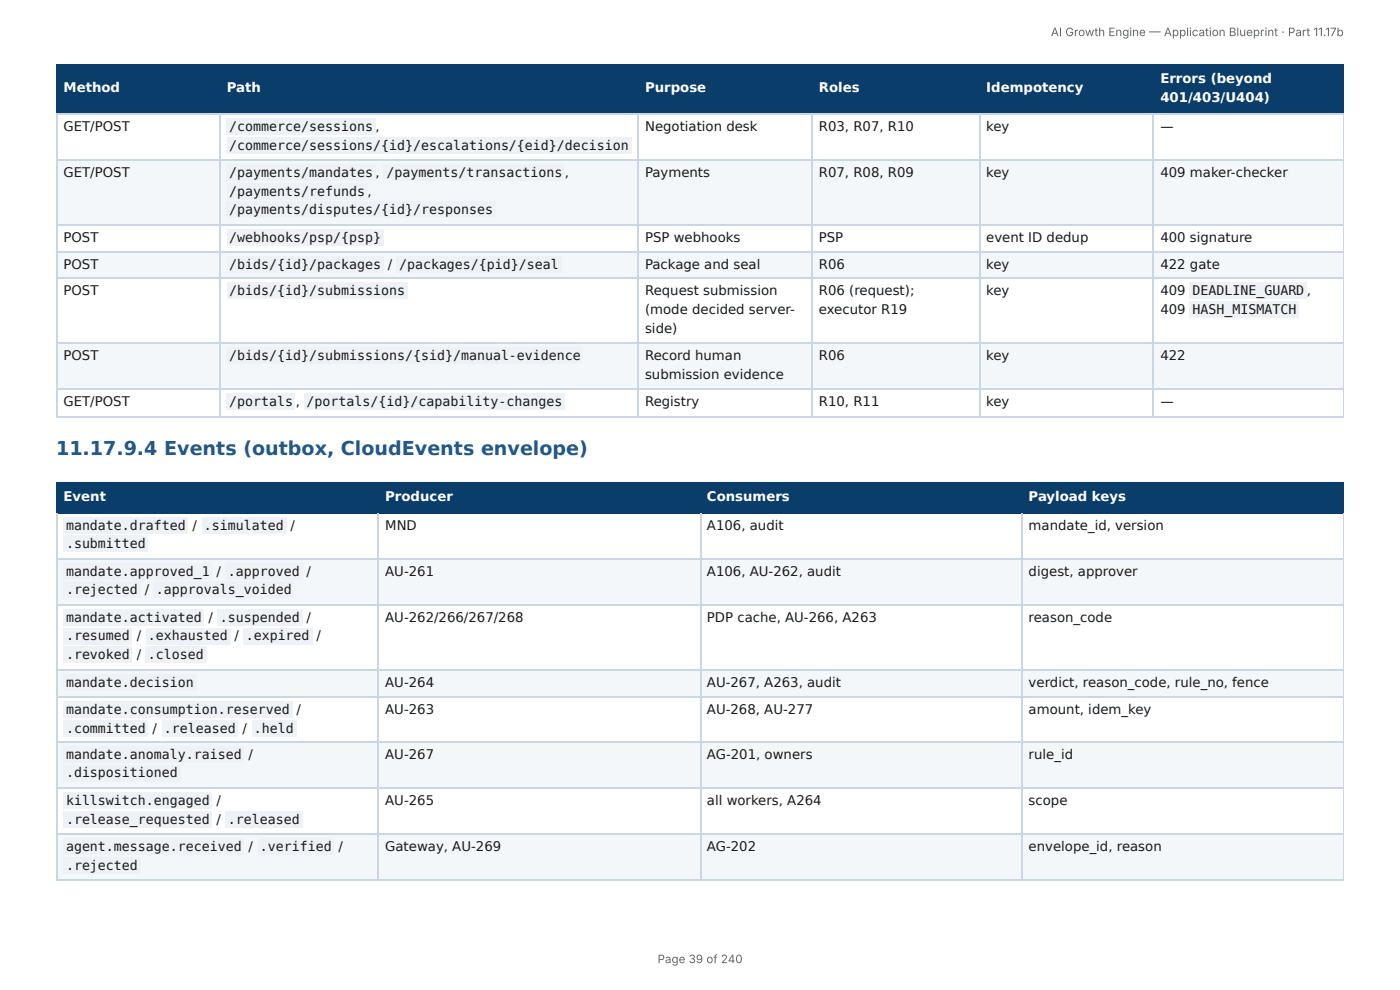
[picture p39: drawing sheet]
<svg xmlns="http://www.w3.org/2000/svg" width="297mm" height="210mm" viewBox="0 0 297 210" stroke-linecap="round" stroke-linejoin="round" font-family="sans-serif">
<defs><g id="words">
<text font-size="4.1" fill="#1f5a8c" x="11.9" y="96.6">11.17.9.4 Events (outbox, CloudEvents envelope)</text>
<g font-size="2.8" fill="#fff">
<text x="246.5" y="17.7">Errors (beyond</text>
<text x="13.5" y="19.6">Method</text>
<text x="48.2" y="19.6">Path</text>
<text x="137" y="19.6">Purpose</text>
<text x="173.9" y="19.6">Roles</text>
<text x="209.5" y="19.6">Idempotency</text>
<text x="246.5" y="21.7">401/403/U404)</text>
<text x="13.5" y="106.4">Event</text>
<text x="81.8" y="106.4">Producer</text>
<text x="150.2" y="106.4">Consumers</text>
<text x="218.5" y="106.4">Payload keys</text>
</g>
<g font-size="2.8" fill="#1a1a1a">
<text x="13.5" y="27.8">GET/POST</text>
<text x="48.7" y="27.8">/commerce/sessions ,</text>
<text x="137" y="27.8">Negotiation desk</text>
<text x="173.9" y="27.8">R03, R07, R10</text>
<text x="209.5" y="27.8">key</text>
<text x="246.5" y="27.8">—</text>
<text x="48.7" y="31.8">/commerce/sessions/{id}/escalations/{eid}/decision</text>
<text x="13.5" y="37.6">GET/POST</text>
<text x="48.7" y="37.6">/payments/mandates ,</text>
<text x="48.7" y="41.5">/payments/refunds</text>
<text x="78.1" y="41.5">,</text>
<text x="82.1" y="37.6">/payments/transactions</text>
<text x="120" y="37.6">,</text>
<text x="137" y="37.6">Payments</text>
<text x="173.9" y="37.6">R07, R08, R09</text>
<text x="209.5" y="37.6">key</text>
<text x="246.5" y="37.6">409 maker-checker</text>
<text x="48.7" y="45.5">/payments/disputes/{id}/responses</text>
<text x="13.5" y="51.3">POST</text>
<text x="48.7" y="51.3">/webhooks/psp/{psp}</text>
<text x="137" y="51.3">PSP webhooks</text>
<text x="173.9" y="51.3">PSP</text>
<text x="209.5" y="51.3">event ID dedup</text>
<text x="246.5" y="51.3">400 signature</text>
<text x="13.5" y="57.2">POST</text>
<text x="48.7" y="57.2">/bids/{id}/packages</text>
<text x="82.4" y="57.2">/</text>
<text x="84.8" y="57.2">/packages/{pid}/seal</text>
<text x="137" y="57.2">Package and seal</text>
<text x="173.9" y="57.2">R06</text>
<text x="209.5" y="57.2">key</text>
<text x="246.5" y="57.2">422 gate</text>
<text x="13.5" y="62.7">POST</text>
<text x="48.7" y="62.7">/bids/{id}/submissions</text>
<text x="137" y="62.7">Request submission</text>
<text x="173.9" y="62.7">R06 (request);</text>
<text x="209.5" y="62.7">key</text>
<text x="246.5" y="62.7">409</text>
<text x="253.3" y="62.7">DEADLINE_GUARD</text>
<text x="277.6" y="62.7">,</text>
<text x="137" y="66.7">(mode decided server-</text>
<text x="137" y="70.6">side)</text>
<text x="173.9" y="66.7">executor R19</text>
<text x="246.5" y="66.7">409</text>
<text x="253.3" y="66.7">HASH_MISMATCH</text>
<text x="13.5" y="76.5">POST</text>
<text x="48.7" y="76.5">/bids/{id}/submissions/{sid}/manual-evidence</text>
<text x="137" y="76.5">Record human</text>
<text x="173.9" y="76.5">R06</text>
<text x="209.5" y="76.5">key</text>
<text x="246.5" y="76.5">422</text>
<text x="137" y="80.4">submission evidence</text>
<text x="13.5" y="86.3">GET/POST</text>
<text x="48.7" y="86.3">/portals</text>
<text x="62.8" y="86.3">,</text>
<text x="65.1" y="86.3">/portals/{id}/capability-changes</text>
<text x="137" y="86.3">Registry</text>
<text x="173.9" y="86.3">R10, R11</text>
<text x="209.5" y="86.3">key</text>
<text x="246.5" y="86.3">—</text>
<text x="14" y="112.4">mandate.drafted</text>
<text x="40.9" y="112.4">/</text>
<text x="43.3" y="112.4">.simulated</text>
<text x="61.7" y="112.4">/</text>
<text x="81.8" y="112.4">MND</text>
<text x="150.2" y="112.4">A106, audit</text>
<text x="218.5" y="112.4">mandate_id, version</text>
<text x="14" y="116.4">.submitted</text>
<text x="14" y="122.2">mandate.approved_1</text>
<text x="46" y="122.2">/</text>
<text x="48.4" y="122.2">.approved</text>
<text x="65.1" y="122.2">/</text>
<text x="81.8" y="122.2">AU-261</text>
<text x="150.2" y="122.2">A106, AU-262, audit</text>
<text x="218.5" y="122.2">digest, approver</text>
<text x="14" y="126.2">.rejected</text>
<text x="30.7" y="126.2">/</text>
<text x="33.1" y="126.2">.approvals_voided</text>
<text x="14" y="132">mandate.activated</text>
<text x="14" y="136">.resumed</text>
<text x="29" y="136">/</text>
<text x="31.4" y="136">.exhausted</text>
<text x="44.3" y="132">/</text>
<text x="46.7" y="132">.suspended</text>
<text x="49.8" y="136">/</text>
<text x="52.2" y="136">.expired</text>
<text x="65.1" y="132">/</text>
<text x="67.2" y="136">/</text>
<text x="81.8" y="132">AU-262/266/267/268</text>
<text x="150.2" y="132">PDP cache, AU-266, A263</text>
<text x="218.5" y="132">reason_code</text>
<text x="14" y="140">.revoked</text>
<text x="29" y="140">/</text>
<text x="31.4" y="140">.closed</text>
<text x="14" y="145.8">mandate.decision</text>
<text x="81.8" y="145.8">AU-264</text>
<text x="150.2" y="145.8">AU-267, A263, audit</text>
<text x="218.5" y="145.8">verdict, reason_code, rule_no, fence</text>
<text x="14" y="151.6">mandate.consumption.reserved</text>
<text x="14" y="155.6">.committed</text>
<text x="32.4" y="155.6">/</text>
<text x="34.8" y="155.6">.released</text>
<text x="51.5" y="155.6">/</text>
<text x="53.9" y="155.6">.held</text>
<text x="63" y="151.6">/</text>
<text x="81.8" y="151.6">AU-263</text>
<text x="150.2" y="151.6">AU-268, AU-277</text>
<text x="218.5" y="151.6">amount, idem_key</text>
<text x="14" y="161.1">mandate.anomaly.raised</text>
<text x="52.8" y="161.1">/</text>
<text x="81.8" y="161.1">AU-267</text>
<text x="150.2" y="161.1">AG-201, owners</text>
<text x="218.5" y="161.1">rule_id</text>
<text x="14" y="165.1">.dispositioned</text>
<text x="14" y="170.9">killswitch.engaged</text>
<text x="46" y="170.9">/</text>
<text x="81.8" y="170.9">AU-265</text>
<text x="150.2" y="170.9">all workers, A264</text>
<text x="218.5" y="170.9">scope</text>
<text x="14" y="174.9">.release_requested</text>
<text x="46" y="174.9">/</text>
<text x="48.4" y="174.9">.released</text>
<text x="14" y="180.7">agent.message.received</text>
<text x="14" y="184.7">.rejected</text>
<text x="52.8" y="180.7">/</text>
<text x="55.2" y="180.7">.verified</text>
<text x="71.9" y="180.7">/</text>
<text x="81.8" y="180.7">Gateway, AU-269</text>
<text x="150.2" y="180.7">AG-202</text>
<text x="218.5" y="180.7">envelope_id, reason</text>
</g>
<g font-size="2.5" fill="#666">
<text x="223.2" y="7.7">AI Growth Engine — Application Blueprint · Part 11.17b</text>
<text x="139.7" y="204.5">Page 39 of 240</text>
</g>
</g></defs>
<g fill="#0b3d6b">
<path d="M12.2 14h34.6v10.1h-34.6z"/>
<path d="M46.8 14h88.7v10.1h-88.7z"/>
<path d="M135.5 14h37v10.1h-37z"/>
<path d="M172.5 14h35.5v10.1h-35.5z"/>
<path d="M208 14h37v10.1h-37z"/>
<path d="M245 14h40.4v10.1h-40.4z"/>
</g>
<g fill="#f4f7fa">
<path d="M12.2 33.9h34.6v13.7h-34.6z"/>
<path d="M46.8 33.9h88.7v13.7h-88.7z"/>
<path d="M135.5 33.9h37v13.7h-37z"/>
<path d="M172.5 33.9h35.5v13.7h-35.5z"/>
<path d="M208 33.9h37v13.7h-37z"/>
<path d="M245 33.9h40.4v13.7h-40.4z"/>
<path d="M12.2 53.4h34.6v5.9h-34.6z"/>
<path d="M46.8 53.4h88.7v5.9h-88.7z"/>
<path d="M135.5 53.4h37v5.9h-37z"/>
<path d="M172.5 53.4h35.5v5.9h-35.5z"/>
<path d="M208 53.4h37v5.9h-37z"/>
<path d="M245 53.4h40.4v5.9h-40.4z"/>
<path d="M12.2 73h34.6v9.8h-34.6z"/>
<path d="M46.8 73h88.7v9.8h-88.7z"/>
<path d="M135.5 73h37v9.8h-37z"/>
<path d="M172.5 73h35.5v9.8h-35.5z"/>
<path d="M208 73h37v9.8h-37z"/>
<path d="M245 73h40.4v9.8h-40.4z"/>
</g>
<path d="M11.9 13.9h273.5M12 13.8v10.5M46.7 13.8v10.5M135.6 13.8v10.5M172.4 13.8v10.5M208.1 13.8v10.5M244.9 13.8v10.5M11.9 24.2h273.5" fill="none" stroke="#0b3d6b" stroke-width=".26"/>
<path d="M285.3 13.8v10.5" fill="none" stroke="#0b3d6b" stroke-width=".21"/>
<g fill="none" stroke="#c9d6e3" stroke-width=".26">
<path d="M11.9 24.2h273.5M11.9 34h273.5M12 24.3v64.3M46.7 24.3v64.3M135.6 24.3v64.3M172.4 24.3v64.3M208.1 24.3v64.3M244.9 24.3v64.3M11.9 47.8h273.5M11.9 53.6h273.5M11.9 59.1h273.5M11.9 72.9h273.5"/>
<path d="M11.9 82.7h273.5M11.9 88.5h273.5"/>
</g>
<path d="M285.3 24.3v64.3" fill="none" stroke="#c9d6e3" stroke-width=".21"/>
<g fill="#0b3d6b">
<path d="M12.2 102.7h68.2v6.3h-68.2z"/>
<path d="M80.4 102.7h68.3v6.3h-68.3z"/>
<path d="M148.7 102.7h68.3v6.3h-68.3z"/>
<path d="M217 102.7h68.4v6.3h-68.4z"/>
</g>
<g fill="#f4f7fa">
<path d="M12.2 118.5h68.2v9.8h-68.2z"/>
<path d="M80.4 118.5h68.3v9.8h-68.3z"/>
<path d="M148.7 118.5h68.3v9.8h-68.3z"/>
<path d="M217 118.5h68.4v9.8h-68.4z"/>
<path d="M12.2 142.1h68.2v5.8h-68.2z"/>
<path d="M80.4 142.1h68.3v5.8h-68.3z"/>
<path d="M148.7 142.1h68.3v5.8h-68.3z"/>
<path d="M217 142.1h68.4v5.8h-68.4z"/>
<path d="M12.2 157.7h68.2v9.8h-68.2z"/>
<path d="M80.4 157.7h68.3v9.8h-68.3z"/>
<path d="M148.7 157.7h68.3v9.8h-68.3z"/>
<path d="M217 157.7h68.4v9.8h-68.4z"/>
<path d="M12.2 177.3h68.2v9.8h-68.2z"/>
<path d="M80.4 177.3h68.3v9.8h-68.3z"/>
<path d="M148.7 177.3h68.3v9.8h-68.3z"/>
<path d="M217 177.3h68.4v9.8h-68.4z"/>
</g>
<path d="M11.9 102.5h273.5M11.9 108.9h273.5M12 102.4v6.6M80.3 102.4v6.6M148.8 102.4v6.6M217.1 102.4v6.6" fill="none" stroke="#0b3d6b" stroke-width=".26"/>
<path d="M285.3 102.4v6.6" fill="none" stroke="#0b3d6b" stroke-width=".21"/>
<path d="M11.9 118.7h273.5M12 109v78.1M80.3 109v78.1M148.8 109v78.1M217.1 109v78.1M11.9 128.5h273.5M11.9 142.2h273.5M11.9 148h273.5M11.9 157.6h273.5M11.9 167.3h273.5M11.9 177.1h273.5M11.9 186.9h273.5" fill="none" stroke="#c9d6e3" stroke-width=".26"/>
<path d="M285.3 109v78.1" fill="none" stroke="#c9d6e3" stroke-width=".21"/>
<g fill="#eef2f6">
<path d="M48.2 25.1h31.7v3.5h-31.7z"/>
<path d="M48.2 29.1h85.9v3.4h-85.9z"/>
<path d="M48.2 34.9h31.7v3.5h-31.7z"/>
<path d="M81.5 34.9h38.4v3.5h-38.4z"/>
<path d="M48.2 38.9h29.9v3.4h-29.9z"/>
<path d="M48.2 42.9h57.1v3.4h-57.1z"/>
<path d="M48.2 48.7h33.3v3.4h-33.3z"/>
<path d="M48.2 54.5h33.3v3.4h-33.3z"/>
<path d="M84.1 54.5h35.2v3.4h-35.2z"/>
<path d="M48.2 60.1h38.3v3.4h-38.3z"/>
<path d="M252.7 60.1h24.8v3.4h-24.8z"/>
<path d="M252.7 64h23.3v3.5h-23.3z"/>
<path d="M48.2 73.8h75.6v3.5h-75.6z"/>
<path d="M48.2 83.6h14.5v3.4h-14.5z"/>
<path d="M64.6 83.6h55.3v3.4h-55.3z"/>
<path d="M13.5 109.8h26.5v3.4h-26.5z"/>
<path d="M42.9 109.8h18v3.4h-18z"/>
<path d="M13.5 113.8h18v3.4h-18z"/>
<path d="M13.5 119.6h31.5v3.4h-31.5z"/>
<path d="M47.9 119.6h16.4v3.4h-16.4z"/>
<path d="M13.5 123.6h16.4v3.4h-16.4z"/>
<path d="M32.5 123.6h29.9v3.4h-29.9z"/>
<path d="M13.5 129.4h29.9v3.4h-29.9z"/>
<path d="M46 129.4h18.3v3.4h-18.3z"/>
<path d="M13.5 133.4h14.5v3.4h-14.5z"/>
<path d="M31 133.4h17.9v3.4h-17.9z"/>
<path d="M51.6 133.4h14.8v3.4h-14.8z"/>
<path d="M13.5 137.3h14.5v3.5h-14.5z"/>
<path d="M31 137.3h12.9v3.5h-12.9z"/>
<path d="M13.5 143.1h28.3v3.5h-28.3z"/>
<path d="M13.5 149h48.7v3.4h-48.7z"/>
<path d="M13.5 152.9h18v3.5h-18z"/>
<path d="M34.4 152.9h16.1v3.5h-16.1z"/>
<path d="M53.4 152.9h9.6v3.5h-9.6z"/>
<path d="M13.5 158.5h38.4v3.4h-38.4z"/>
<path d="M13.5 162.5h24.9v3.4h-24.9z"/>
<path d="M13.5 168.3h31.5v3.4h-31.5z"/>
<path d="M13.5 172.2h31.5v3.5h-31.5z"/>
<path d="M47.9 172.2h16.4v3.5h-16.4z"/>
<path d="M13.5 178.1h38.4v3.4h-38.4z"/>
<path d="M54.8 178.1h16.1v3.4h-16.1z"/>
<path d="M13.5 182h16.4v3.5h-16.4z"/>
</g>
<use href="#words"/>
</svg>
